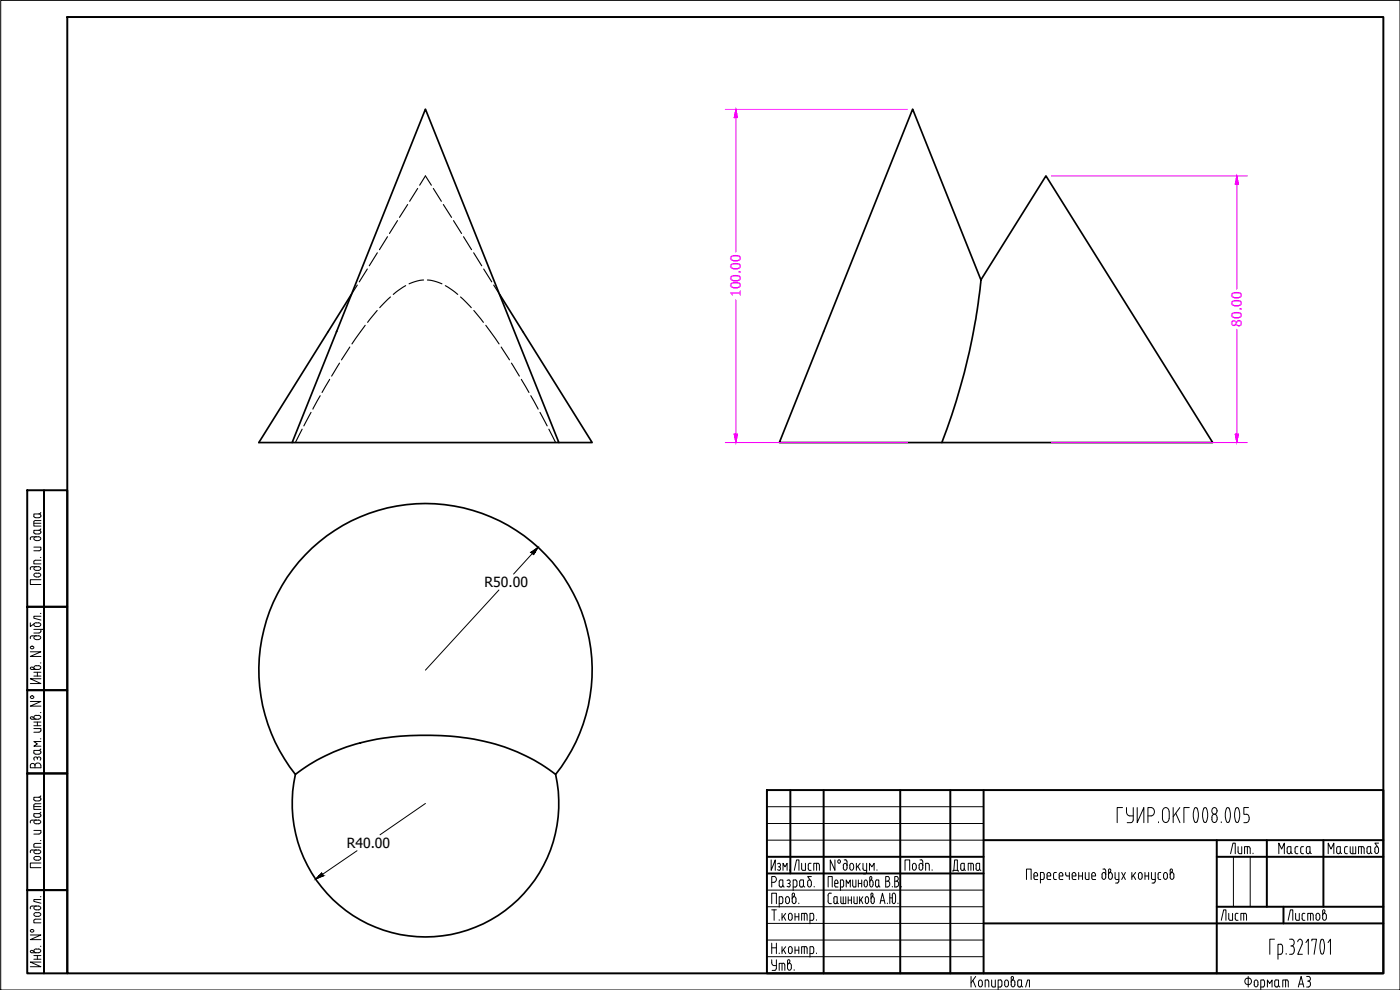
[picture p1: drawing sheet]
<svg xmlns="http://www.w3.org/2000/svg" width="420mm" height="297mm" viewBox="0 0 420 297" stroke-linecap="round" stroke-linejoin="round" font-family="sans-serif">
<defs><g id="words">
<text font-size="7.1" x="285" y="262.8">Дата</text>
<g font-size="6.6">
<text x="382.8" y="257.5">Масса</text>
<text x="397.6" y="257.5">Масштаб</text>
<text x="237.4" y="262.5">Лист</text>
<text x="365.5" y="277.3">Лист</text>
<text x="388.8" y="297.4">A3</text>
</g>
<g font-size="4.2" fill="#f0f">
<text x="222.4" y="89.1" transform="rotate(-90 222.4 89.1)">100.00</text>
<text x="372.7" y="98" transform="rotate(-90 372.7 98)">80.00</text>
</g>
<g font-size="4.2">
<text x="145.4" y="176.1">R50.00</text>
<text x="104.1" y="254.4">R40.00</text>
</g>
</g></defs>
<g fill="none" stroke="#000" stroke-width=".34">
<path d="M125.3 56.5l-2.4 3.9M125.9 55.6l1.8-2.8 1.8 2.8M130 56.5l2.5 3.9M113.2 75.8l-2.4 3.9M116.3 71l-2.4 3.9M119.3 66.2l-2.4 3.8M122.3 61.4l-2.4 3.8M133.1 61.4l2.4 3.8M136.1 66.2l2.4 3.8M139.1 71l2.4 3.9M142.2 75.8l2.4 3.9M107.2 85.5l-1.7 2.8"/>
<path d="M109.6 97.6l-4 5.6M110.2 80.7l-2.4 3.9M113.2 93.2l-2.9 3.5M117.2 89.1l-3.2 3.2M121.8 85.7l-3.8 2.6M127.1 84l-1.8 .3-2.5 .9M128.3 84l1.7 .3 2.6 .9M133.6 85.7l3.8 2.6M138.2 89.1l3.2 3.2M142.2 93.2l2.9 3.5M145.2 80.7l2.4 3.9M145.8 97.6l4 5.6"/>
<path d="M148.2 85.5l1.7 2.8M96.1 118.7l-2.2 4.1M98.9 113.8l-2.3 4M101.9 109l-2.4 3.8M105 104.1l-2.5 3.9M150.4 104.1l2.5 3.9M153.5 109l2.4 3.8M156.5 113.8l2.3 4M159.3 118.7l2.2 4.1M90.7 128.8l-2.1 4M93.3 123.7l-2.1 4.1M162.1 123.7l2.1 4.1"/>
<path d="M164.7 128.8l2.1 4"/>
</g>
<path d="M127.7 32.8l40 100h-80zM313.9 52.8l50 80h-81.2a189.5 189.5 0 0 0 11.6-47.8l.1-1zM105.5 88.3l-27.8 44.5h10M149.9 88.3l27.8 44.5h-10M294.4 84l-20.5-51.2-40 100h48.8M91.6 166.5a50 50 0 0 1 69.1-3 50 50 0 0 1 6.1 68.9 59.7 59.7 0 0 0-36-11.7 66.8 66.8 0 0 0-36.8 8l-5.4 3.7a50 50 0 0 1 3-65.9zM88.6 232.4a40 40 0 0 0 39.1 48.7 40 40 0 0 0 39.1-48.7" fill="none" stroke="#000" stroke-width=".51"/>
<g fill="none" stroke="#000" stroke-width=".59">
<path d="M20.2 5.1h395v286.9h-395zM8.2 147.1h5v35h-5zM13.2 147.1h7v35h-7zM8.2 182.1h5v25h-5zM13.2 182.1h7v25h-7zM8.2 207.1h5v25h-5zM13.2 207.1h7v25h-7zM8.2 232.1h5v35h-5zM13.2 232.1h7v35h-7zM230.2 237.1h185v54.9h-185zM237.2 237.1v25M247.2 237.1v54.9"/>
<path d="M270.2 237.1v54.9M285.2 237.1v54.9M295.2 237.1v54.9M230.2 257.1h65M295.2 252.1h120M365.2 252.1v39.9M365.2 257.1h50M380.2 252.1v20M397.2 252.1v20M8.2 267.1h5v24.9h-5zM13.2 267.1h7v24.9h-7zM230.2 262.1h65"/>
<path d="M295.2 277.1h120M365.2 272.1h50M385.2 272.1v5"/>
</g>
<g fill="none" stroke="#000" stroke-width=".3">
<path d="M.2 .1h420v296.9h-420zM10.2 157h2.1M10.7 156.2l-.5 .4v1.2h2.1M10.7 156.2h1.6M10.7 155.3h1M11.7 154.2l.5 .4M11.7 154.2h-1.5v.9l.5 .2M12.2 158.7l-.5 .4M12.2 159.5l-.5-.4h-1.5v.9l.5 .2M12.2 159.8l-.2 .3-1.3 .1M12.2 153.8l-.5 .4M12.2 154.9l-.5 .4"/>
<path d="M12.3 154.6v.3M12.3 159.5v.3M9.6 170l-.4 .2-.1 .7M9.6 161.1l-.4 .2-.1 .6M9.7 161.1h1.9M10.2 164.2h2.1v.7M10.7 168.1l-.5 .2v.9h2.1M10.7 168.1h1.6M10.9 173.1a.58 .58 0 0 1-.7-.6 .58 .58 0 0 1 .7-.6l.7 .1a.56 .56 0 0 1 .6 .5 .56 .56 0 0 1-.7 .6M10.9 170a.58 .58 0 0 0-.7 .6 .58 .58 0 0 0 .7 .5h.7a.58 .58 0 0 0 .6-.5 .58 .58 0 0 0-.7-.6h-1.8M10.9 161a.58 .58 0 0 0-.7 .6 .58 .58 0 0 0 .7 .6M10.9 173.1h.7"/>
<path d="M10.9 162.2h.7M11.5 161a.58 .58 0 0 1 .7 .6 .58 .58 0 0 1-.7 .6M12.1 167.2h.2M12.2 164.9l-.5 .4h-1.5M12.3 173.9h-3.2v1.5h3.2M9.1 195.6h3.2l-3.2 1.4h3.2M9.1 186.9v1.1l1.1-.9M9.6 190.8l-.4 .2-.1 .6M9.7 190.8h1.9M10.2 188.8h2.6l.5 .4M10.2 189.9h1.5M10.9 190.7a.58 .58 0 0 0-.7 .6 .58 .58 0 0 0 .7 .6"/>
<path d="M10.9 186.8a.58 .58 0 0 0-.7 .6 .58 .58 0 0 0 .7 .6h.7a.58 .58 0 0 0 .6-.6 .58 .58 0 0 0-.7-.6M10.9 191.9h.7M10.9 186.9h.7M11.5 190.7a.58 .58 0 0 1 .7 .6 .58 .58 0 0 1-.7 .6M12.1 198.9h.2M12.1 184.1h.2M12.2 189.5l-.5 .4M12.3 184.9h-2.1v.6l2.1 .5M12.3 188.8v.7M13.3 189.3v.5M9.1 210.5h3.2l-3.2 1.4h3.2M9.6 200.9h1.9a.56 .56 0 0 0 .7-.6 .56 .56 0 0 0-.6-.5l-.7-.1a.58 .58 0 0 0-.7 .6 .58 .58 0 0 0 .7 .6"/>
<path d="M10.2 218.6h2.1v.7M10.2 217.7h2.1M10.2 216.6h2.1M10.2 202.8h2.1M10.2 201.7h2.1M10.3 215.5l-.4-.4a.39 .39 0 0 0-.7 .1 .39 .39 0 0 0 .3 .6M10.3 200.6l-.4-.4a.39 .39 0 0 0-.7 .1 .39 .39 0 0 0 .3 .6M10.9 214.6a.58 .58 0 0 0-.7 .6 .58 .58 0 0 0 .7 .6M10.9 214.7h.7M11.2 201.7v1.1M11.2 216.6v1.1M11.5 214.6a.58 .58 0 0 1 .7 .6 .58 .58 0 0 1-.7 .6h-1.9"/>
<path d="M12.1 213.8h.2M12.2 219.3l-.2 .3-1.8 .1M12.3 203.7h-3.2l3.2 1.4h-3.2M9.1 229.6v.8h3.2v-.8M9.1 229.6a.71 .71 0 0 1 .7-.5 .71 .71 0 0 1 .7 .5 .89 .89 0 0 1 .9-.7 .89 .89 0 0 1 .8 .7M10.2 227.5l.5-.4 .5 .4M10.2 225.9l.5 .4M10.2 227.5l.1 .6M10.5 229.6v.8M11.2 227.5l.5-.4 .5 .4M11.2 227.5v.3M11.7 239.2l.5 .4"/>
<path d="M11.7 239.2h-1.5v.9l.5 .2M12.1 221.7h.2M12.2 227.5l-.1 .6M12.2 224.7l-.5 .4M12.2 225.6l-.5-.4h-1.5v.7M12.2 225.9l-.2 .3-1.3 .1M12.2 238.8l-.5 .4M12.2 239.9l-.5 .4M12.3 222.5h-2.1l1 .7-1 .7h2.1M12.3 225.6v.3M12.3 239.6v.3M9.6 255l-.4 .2-.1 .6"/>
<path d="M9.6 246.1l-.4 .2-.1 .6M9.7 246.1h1.9M10.2 249.2h2.1v.6M10.2 250.3h1.5M10.2 242h2.1M10.2 244.8l.5 .4M10.4 257.1l1.1-.2a.58 .58 0 0 1 .7 .6 .58 .58 0 0 1-.6 .6l-1.2-.2-.2-.4zM10.7 253.1l-.5 .2v.9h2.1M10.7 241.2l-.5 .4v1.3h2.1M10.7 253.1h1.6M10.7 241.2h1.6M10.7 240.3h1"/>
<path d="M10.9 255a.58 .58 0 0 0-.7 .6 .58 .58 0 0 0 .7 .5h.7a.58 .58 0 0 0 .6-.5 .58 .58 0 0 0-.7-.6h-1.8M10.9 246a.58 .58 0 0 0-.7 .6 .58 .58 0 0 0 .7 .6h.7a.58 .58 0 0 0 .6-.6 .58 .58 0 0 0-.7-.6M12.1 252.2h.2M12.2 249.8l-.5 .4M12.2 243.7l-.5 .4M12.2 244.5l-.5-.4h-1.5v.7M12.2 244.8l-.2 .3-1.3 .1M12.3 258.9h-3.2v1.4h3.2M12.3 244.5v.3M230.2 242h65M230.2 252.1h65M230.2 247.1h65"/>
<path d="M231.4 258v3.1l1.3-3.1v3.1M233.3 259.2a.54 .54 0 0 1 .9 .1 .54 .54 0 0 1-.3 .8M250.6 258v3.1l-1.4-3.1v3.1M253.1 259.7a.58 .58 0 0 1 .5-.7 .58 .58 0 0 1 .6 .7M253.1 259.7v.7M253.4 258h.4M253.8 258l.4 .5M254.2 258.5v1.9a.58 .58 0 0 1-.6 .7 .58 .58 0 0 1-.5-.7M256.2 259.7a.58 .58 0 0 0-.6-.7 .58 .58 0 0 0-.6 .7l.1 .7a.56 .56 0 0 0 .5 .7 .56 .56 0 0 0 .6-.7M256.2 259.7v.7M257 259v2.1M257.4 259.9l.7 1.2"/>
<path d="M258.1 259l-1.1 1.4M259 259v1.6l.4 .5M260.1 259v2.6M273.8 259.7a.58 .58 0 0 1 .6-.7 .58 .58 0 0 1 .6 .7v.7a.6 .6 0 0 1-.6 .7 .6 .6 0 0 1-.6-.7M273.9 259.7v.7M275.8 259.7a.58 .58 0 0 1 .6-.7 .58 .58 0 0 1 .5 .7M275.8 259.7v.7M276.1 258h.4M276.5 258l.4 .5M276.9 258.5v1.9a.58 .58 0 0 1-.5 .7 .58 .58 0 0 1-.6-.7M278.4 259l.4 .6M278.5 259h-.7v2.1"/>
<path d="M278.9 259.6v1.5M336.9 242.3h-1.6v4.5M338.1 242.3a2.41 2.41 0 0 0 .4 2.3l.6 .2h1M338.3 246.8h1.2M340.1 246l-.2 .6-.5 .2M340.1 242.3v3.8M341.3 242.3v4.5l2-4.5v4.5M344.5 244.8h1M345.5 242.3a1.28 1.28 0 0 1 1 1.3 1.28 1.28 0 0 1-1 1.2M345.5 242.3h-1v4.5M347.7 246.6v.2M350.9 243.6a1.02 1.02 0 0 0-1-1.3 1.02 1.02 0 0 0-1 1.3v2a1.02 1.02 0 0 0 1 1.2 1.02 1.02 0 0 0 1-1.3"/>
<path d="M350.9 243.6v2M352.1 242.3v4.5M352.8 244l1.3 2.8M354.1 242.3l-2 2.8M356.9 242.3h-1.6v4.5M358.5 242.6l.4-.3 .4 .3M358.5 242.5a4.6 4.6 0 0 0 .2 4.3h.2a3.3 3.3 0 0 0 .6-3.7l-.2-.6M361.3 242.6l.4-.3 .4 .3M361.3 242.5a4.6 4.6 0 0 0 .2 4.3h.2a3.3 3.3 0 0 0 .6-3.7l-.2-.6M363.7 245.3a.81 .81 0 0 1 .8-1 .81 .81 0 0 1 .8 1M363.7 245.8a.81 .81 0 0 0 .8 1 .81 .81 0 0 0 .8-1M363.7 245.3v.5"/>
<path d="M363.9 242.6a.93 .93 0 0 1 1.4 .3 .93 .93 0 0 1-.5 1.3 .94 .94 0 0 1-1.1-.5 .94 .94 0 0 1 .2-1.1zM365.3 245.3v.5M366.5 246.6v.2M368.1 242.6l.4-.3 .4 .3M368.1 242.5a4.6 4.6 0 0 0 .2 4.3l.6-.3M368.9 242.5l.4 1.7-.4 2.3M369.3 256.1l.7-3.1h.7v3.1M370.2 257.1v15M370.9 242.6l.4-.3 .4 .3M370.9 242.5l-.4 1.7 .4 2.3M371.6 255.6l.4 .5M371.6 254v1.6"/>
<path d="M371.7 242.5a4.6 4.6 0 0 1-.3 4.3l-.5-.3M372.7 254v2.1h-.7M373.3 246.8h.8M374.1 244.3a.91 .91 0 0 1 .8 1M374.4 254v2.1M374.7 242.3h-1.4v2h.8M374.9 245.8a.91 .91 0 0 1-.8 1M374.9 245.3v.5M375.2 254.6l-.4-.6h-1.3v2.1M375.2 254.6v1.5M375.2 257.1v15M376 256v.1"/>
<path d="M9.6 271.9l-.4 .1-.1 .7M10.7 275.8l-.5 .2v.9h2.1M10.7 275.8h1.6M10.9 273.8a.58 .58 0 0 0-.7 .6 .58 .58 0 0 0 .7 .5h.7a.58 .58 0 0 0 .6-.5 .58 .58 0 0 0-.7-.6M10.9 271.9a.58 .58 0 0 0-.7 .5 .58 .58 0 0 0 .7 .6h.7a.58 .58 0 0 0 .6-.6 .58 .58 0 0 0-.7-.5h-1.8M10.9 273.8h.7M12.1 269.1h.2M12.3 269.9h-2.1v.6l2.1 .5M230.2 277.1h65M230.2 272.1h65M230.2 267.1h65M231.6 271.1v-3.1h1.4v3.1"/>
<path d="M231.6 273h1.4M231.6 264.7h.7M232.3 263a.89 .89 0 0 1 .7 .8 .89 .89 0 0 1-.7 .9M232.3 263h-.7v3.1M232.3 273v3.1M233.3 260.9l.5 .2M233.6 260.1h.3M233.8 271.1h.7l.4-.2v-1.4l-.2-.4h-.9v3.1M233.8 276v.1M233.9 260.1l.3 .5-.3 .5M234 264.1l1-.1v1.6l-.5 .5a.51 .51 0 0 1-.7-.5zM234.7 274.1v2"/>
<path d="M235 265.6l.4 .5M235 261.1v-2.1l.6 1.1 .6-1.1v2.1M235.1 274.9l.7 1.2M235.8 269.7a.58 .58 0 0 1 .5-.7 .58 .58 0 0 1 .6 .7M235.8 270.4a.58 .58 0 0 0 .5 .7 .58 .58 0 0 0 .6-.7M235.8 269.7v.8M235.8 274.1l-1.1 1.3M236.2 265.9l.6 .2M236.5 265.1h.3M236.6 274.7a.58 .58 0 0 1 .6-.7 .58 .58 0 0 1 .5 .7M236.6 274.7v.7M236.7 264l.5 .5-.5 .6 .4 .2v.6l-.4 .2"/>
<path d="M236.9 269.7v.8M237.7 269.7a.58 .58 0 0 1 .6-.7 .58 .58 0 0 1 .6 .7v.8M237.7 270.4a.58 .58 0 0 0 .6 .7 .58 .58 0 0 0 .6-.7M237.7 268.4v2.1M237.7 268.4a.38 .38 0 0 1 .5-.4 .38 .38 0 0 1 .2 .6l-.4 .6M237.7 274.7v.7a.58 .58 0 0 1-.5 .7 .58 .58 0 0 1-.6-.7M238.6 274.1v2M238.6 275.1h1.1M238.8 264h-.8v3.2M239.1 265.6l-.2 .5h-.9M239.2 264.6v1M239.7 271v.1"/>
<path d="M239.7 274.1v2M240 264.6l.2 1.5h.7l.2-.5M240.4 264h.7v1.6l.4 .5M241.4 274.1v2M241.8 274l.4 .5M241.8 274.1h-1.2v2M242.2 274.6v1.5M242.4 264.7v.8M243.5 264.7v.7a.58 .58 0 0 1-.6 .7 .58 .58 0 0 1-.5-.7M243.8 274l.4 .5M243.8 274.1h-.7v3.1M244.2 275.6l-.2 .5h-.9"/>
<path d="M244.2 274.6v1M244.3 266v.1M245 276v.1M248.5 270.3l.3 .8h.7M248.5 266.1v-3.1h1.3v3.1M248.5 268.8v1.6M249.1 268l-.4 .2-.2 .5M249.1 268h.4M250.2 269.5l.2-.4h.8v1.5l.4 .5M250.2 270.6a.48 .48 0 0 0 .7 .5M250.3 269.6v1M250.5 264.7a.52 .52 0 0 1 .5-.7 .52 .52 0 0 1 .5 .7"/>
<path d="M250.5 264.7v1.2l.3 .2M250.9 266.1h.6M251.2 270.6l-.4 .5M251.5 264.7v.4h-1M252.2 266.1h.6l.3-.2 .1-1.4-.3-.5h-.7v3.2M252.3 269.1v1.5l.4 .5h1.1v-2M253.1 269.1v2M254 266.1v-2.1l.6 1.1 .6-1.1v2.1M254.6 269.1v2M254.6 270.1h.9M255.5 269.1v2M255.9 264v1.6l.4 .5h.6v-2.1"/>
<path d="M256.3 269.1v1.5M257.3 269.1v2h-.9l-.2-.5M257.6 265.1h1M257.6 264v2.1M258 269.1v2M258.4 269.9l.6 1.2M258.6 264v2.1M259 269.1l-1 1.4M259.1 262.2h.6M259.3 264.7a.52 .52 0 0 1 .5-.7 .52 .52 0 0 1 .5 .7M259.3 264.7v.7a.52 .52 0 0 0 .5 .7 .52 .52 0 0 0 .5-.7v-.7M259.4 261.1h.7"/>
<path d="M259.7 269.7a.52 .52 0 0 1 .5-.7 .52 .52 0 0 1 .4 .7M259.7 270.4a.52 .52 0 0 0 .5 .7 .52 .52 0 0 0 .4-.7M259.7 269.7v.8M260.1 261.6l-.4 .6M260.7 269.7v.8M260.9 261.1v-2.1l.8 1.1 .6-1.1v2.1M261 264.7a.52 .52 0 0 1 .5-.7 .52 .52 0 0 1 .5 .7M261.3 264.2l.3-.6-.2-.6-.3 .2-.1 2.2a.52 .52 0 0 0 .5 .7 .52 .52 0 0 0 .5-.7M261.4 268.4l.2-.4 .4 .2-.4 1M261.4 269.7a.52 .52 0 0 1 .5-.7 .52 .52 0 0 1 .5 .7v.8M261.4 270.4a.52 .52 0 0 0 .5 .7 .52 .52 0 0 0 .5-.7M261.4 268.4v2.1"/>
<path d="M262 264.7v.8M262.9 264.1l.8-.1v1.6l-.3 .5-.6-.2zM263.2 261v.1M263.7 265.6l.4 .5M264.1 271.1l.7-3.1 .8 3.1M264.4 270.2h.9M265.8 263h.6a.72 .72 0 0 1 .5 .7 .72 .72 0 0 1-.5 .7 .92 .92 0 0 1 .6 .8 .92 .92 0 0 1-.6 .9h-.6zM265.8 264.4h.6M266.3 271v.1M267 268v3.1M267 269.4h.8M267.8 270.4a.52 .52 0 0 0 .4 .7 .52 .52 0 0 0 .5-.7"/>
<path d="M267.8 270.5v-1.8a.52 .52 0 0 1 .4-.7 .52 .52 0 0 1 .5 .7l.1 1.8M267.8 266v.1M268.5 263h.6a.72 .72 0 0 1 .5 .7 .72 .72 0 0 1-.5 .7 .92 .92 0 0 1 .6 .8 .92 .92 0 0 1-.6 .9h-.6zM268.5 264.4h.6M269.5 271v.1M270.5 266v.1M271.6 261.1v-3.1h1.4v3.1M279.7 261v.1M308.1 263.9v-3.1h1.4v3.1M310.3 262.5a.58 .58 0 0 1 .5-.7 .58 .58 0 0 1 .6 .7M310.3 262.5l.2 1.3 .9 .1M311.4 262.5v.3h-1.1"/>
<path d="M313.4 262.3l-.2-.5h-.9v3.2M313.4 263.4l-.2 .4-.9 .1M313.4 262.3v1.1M314.2 262.5a.58 .58 0 0 1 .6-.7 .58 .58 0 0 1 .5 .7M314.2 262.5l.2 1.3 .9 .1M315.3 262.5v.3h-1.1M317 261.8h-.6l-.2 .5v1.3l.8 .3M317.8 263.4l.2 .4 1 .1M317.8 262.5a.58 .58 0 0 1 .6-.7 .58 .58 0 0 1 .6 .7M317.9 262.5v.9M319 262.5v.3h-1.1M319.8 261.8l.2 1h.9"/>
<path d="M320.9 261.8v2.1M321.7 262.5a.58 .58 0 0 1 .6-.7 .58 .58 0 0 1 .6 .7M321.8 262.5l.2 1.3 .9 .1M322.9 262.5v.3h-1.1M323.7 262.8h1.2M323.7 261.8v2.1M324.9 261.8v2.1M325.7 261.8v1.6l.4 .5h.7v-2.1M327.6 262.5a.58 .58 0 0 1 .6-.7 .58 .58 0 0 1 .6 .7M327.7 262.5l.2 1.3 .9 .1M328.8 262.5v.3h-1.1M330.7 262.5a.58 .58 0 0 1 .6-.7 .58 .58 0 0 1 .6 .7"/>
<path d="M330.7 263.2a.58 .58 0 0 0 .6 .6 .58 .58 0 0 0 .6-.6M330.8 262.5v.7M331 260.8h.6l.2 .4M331.9 261.3v1.9M332.7 262.5a.58 .58 0 0 1 .5-.7 .58 .58 0 0 1 .6 .7M332.7 263.2a.58 .58 0 0 0 .5 .6 .58 .58 0 0 0 .6-.6M333 261.9l.3-.4a.4 .4 0 0 0 0-.6 .4 .4 0 0 0-.6 .1v2.2M333.8 262.5v.7M334.6 261.8l.1 1.8 .3 .3h.8M335.8 261.8l-.1 2.8-.9 .4M336.6 261.8l1.1 2.1M337.7 261.8l-1.1 2.1"/>
<path d="M339.7 261.8v2.1M340.1 262.7l.7 1.2M340.8 261.8l-1.1 1.4M341.6 262.5a.58 .58 0 0 1 .6-.7 .58 .58 0 0 1 .6 .7M341.6 263.2a.58 .58 0 0 0 .6 .6 .58 .58 0 0 0 .6-.6M341.7 262.5v.7M342.8 262.5v.7M343.6 262.8h1.1M343.6 261.8v2.1M344.7 261.8v2.1M345.6 261.8v1.8l.4 .3h.7M346.7 264.4l-.2 .4-.8 .2"/>
<path d="M346.7 261.8v2.6M348.4 261.8h-.6l-.2 .5v1.3l.8 .3M349.2 262.5a.58 .58 0 0 1 .6-.7 .58 .58 0 0 1 .6 .7M349.2 263.2a.58 .58 0 0 0 .6 .6 .58 .58 0 0 0 .6-.6M349.2 262.5v.7M350.4 262.5v.7M351.2 262.5a.58 .58 0 0 1 .5-.7 .58 .58 0 0 1 .6 .7M351.2 263.2a.58 .58 0 0 0 .5 .6 .58 .58 0 0 0 .6-.6M351.2 261.2a.38 .38 0 0 1 .4-.5 .38 .38 0 0 1 .3 .6l-.1 .2M351.2 261.2v2M351.8 261.5l-.4 .4M352.3 262.5v.7"/>
<path d="M386.6 276.1l.7-3.1h.7v3.1M388.8 274.1v1.5M389.9 274.1v2h-.9l-.2-.5M390.8 275.6l.2 .5h.6M391.2 274l-.4 .3v1.3M391.2 274.1h.4M393.3 274.1v2M393.7 274l.4 .5M393.7 274.1h-1.2v2M394.1 274.6v1.5M394.9 274.7a.58 .58 0 0 1 .6-.7 .58 .58 0 0 1 .6 .7M395 274.7l-.1 .7a.58 .58 0 0 0 .6 .7 .58 .58 0 0 0 .6-.7"/>
<path d="M396.1 274.7v.7M396.9 274.7a.58 .58 0 0 1 .6-.7 .58 .58 0 0 1 .6 .7M396.9 273.4a.38 .38 0 0 1 .5-.4 .38 .38 0 0 1 .2 .5l-.1 .2M397 273.4v2M397.6 273.8l-.4 .4M398.1 274.7v.7a.58 .58 0 0 1-.6 .7 .58 .58 0 0 1-.6-.7M9.1 280.5h3.2l-3.2 1.4h3.2M9.6 285.9h1.9a.56 .56 0 0 0 .7-.6 .56 .56 0 0 0-.6-.5l-.7-.1a.58 .58 0 0 0-.7 .6 .58 .58 0 0 0 .7 .6M10.2 287.8h2.1M10.2 286.7h2.1M10.3 285.6l-.4-.4a.39 .39 0 0 0-.7 .1 .39 .39 0 0 0 .3 .6M11.2 286.7v1.1"/>
<path d="M12.1 283.9h.2M12.3 288.7h-3.2l3.2 1.4h-3.2M230.2 287h65M230.2 282.1h65M231.6 288v.8a.8 .8 0 0 0 .7 .9M231.6 283v3.1M231.6 284.4h1.4M231.7 291.2h.9M232.3 289.7h.7M233 290.6l-.4 .5M233 283v3.1M233 288v2.6"/>
<path d="M233.8 285.9v.2M234.7 284v2.1M234.7 289v2.2M235.1 289l.3 .3 .1 1.9M235.1 289h-1.3v2.2M235.1 284.9l.7 1.2M235.8 284l-1.1 1.4M236.6 284.7a.58 .58 0 0 1 .6-.7 .58 .58 0 0 1 .5 .7v.7a.58 .58 0 0 1-.5 .7 .58 .58 0 0 1-.6-.7M236.6 284.7v.7M237 288.7a.39 .39 0 0 0-.1-.7 .39 .39 0 0 0-.6 .4v2a.58 .58 0 0 0 .6 .7 .58 .58 0 0 0 .6-.7v-.7a.58 .58 0 0 0-.6-.7 .58 .58 0 0 0-.6 .7M237 288.7l-.4 .5M238.3 290.9v.3"/>
<path d="M238.6 284v2.1M238.6 285.1h1.1M239.7 284v2.1M241.4 284v2.1M241.8 284l.4 .5M241.8 284h-1.2v2.1M242.2 284.6v1.5M243.8 284l.4 .5M243.8 284h-.7v3.2M244.2 285.6l-.2 .4-.9 .1M244.2 284.6v1M245 285.9v.2"/>
<path d="M291.4 293v3.1M292 294.2l.8 1.9M292.8 293l-1.4 1.9M293.7 294.7a.58 .58 0 0 1 .5-.7 .58 .58 0 0 1 .6 .7M293.7 295.4a.58 .58 0 0 0 .5 .7 .58 .58 0 0 0 .6-.7M293.7 294.8v.6M294.8 294.8v.6M296.3 294l.4 .5M296.3 294h-.6v2.1M296.8 294.5v1.6M297.6 294l.1 1.8 .3 .3h.7v-2.1M300.2 294l.5 .5"/>
<path d="M300.3 294h-.7v3M300.7 295.6l-.2 .4-.9 .1M300.7 294.5v1.1M301.5 294.7a.58 .58 0 0 1 .6-.7 .58 .58 0 0 1 .5 .7M301.5 295.4a.58 .58 0 0 0 .6 .7 .58 .58 0 0 0 .5-.7M301.5 294.8v.6M302.6 294.8v.6M303.4 294.7a.58 .58 0 0 1 .6-.7 .58 .58 0 0 1 .6 .7M303.4 295.4a.58 .58 0 0 0 .6 .7 .58 .58 0 0 0 .6-.7M303.4 293.4a.38 .38 0 0 1 .5-.4 .38 .38 0 0 1 .2 .6l-.4 .6M303.5 293.4v2M304.6 294.8v.6"/>
<path d="M305.4 294.5l.1 1.3 .3 .3M305.8 294l-.4 .5M305.9 294h.7v1.6M305.9 296.1h.3M306.5 295.6l.4 .5M306.5 295.6l-.4 .5M307.8 296.1l.6-2.1h.5v2.1M374.4 295.4h.4M374.6 293v3.1M374.8 293.5a.97 .97 0 0 1 .8 .9 .97 .97 0 0 1-.8 1M374.8 293.5a.96 .96 0 0 0-1.2 .7 .96 .96 0 0 0 .8 1.2M376.4 294.7a.58 .58 0 0 1 .6-.7 .58 .58 0 0 1 .5 .7"/>
<path d="M376.4 295.4a.58 .58 0 0 0 .6 .7 .58 .58 0 0 0 .5-.7M376.4 294.8v.6M377.5 294.8v.6M378.4 296.1h.7M379.1 294l.4 .5M379.1 294h-.7v3M379.5 294.5l-.1 1.3-.3 .3M380.4 296.1v-2.1l.6 1.1 .8-1.1v2.1M382.5 281.8h-1.4v4.5M382.6 294.5v1.3l.4 .3M383 294l-.4 .5M383 294h.7v1.6"/>
<path d="M383 296.1h.3M383.7 295.6l-.4 .5M383.7 295.6l.4 .5M384.9 284l-.3-.7h-1.1v4.5M384.9 285.5l-.3 .7-1.1 .1M384.9 284v1.6M385.8 294v2.1M386 286.1v.2M386.2 294l.4 .5M386.2 294h-1.2v2.1M387 281.8h.7a1.06 1.06 0 0 1 .7 1 1.06 1.06 0 0 1-.7 1 1.14 1.14 0 0 1 .8 1.5M387.4 283.8h.3"/>
<path d="M388.4 285.3a.89 .89 0 0 1-.7 1h-.7M389.5 282.6a.77 .77 0 0 1 1-.7 .77 .77 0 0 1 .3 1.2l-1.3 3.2h1.4M391.9 282.8l.7-1v4.5M393.7 282.3v-.5h1.4l-.7 4.5M397.2 282l.3 1.7-.3 2.3M397.2 282l-.4-.2a3.3 3.3 0 0 0-.5 3.7l.4 .8 .5-.3M398.6 282.8l.7-1v4.5"/>
<circle cx="9.6" cy="194.3" r=".48"/>
<circle cx="9.6" cy="209.2" r=".48"/>
<circle cx="251.7" cy="258.5" r=".48"/>
<circle cx="9.6" cy="279.4" r=".48"/>
</g>
<path d="M217.7 32.8h54.6M220.9 32.8l.4 2.5h-1zM220.9 32.8v42.8M315.6 52.8h58.8M371.2 52.8l.5 2.5h-1zM371.2 52.8v34M220.9 89.9v42.9M371.2 98.8v34M217.7 132.8h54.6M220.3 130.2h1l-.4 2.6zM315.6 132.8h58.8M370.7 130.2h1l-.5 2.6z" fill="none" stroke="#f0f" stroke-width=".3"/>
<g fill="#f0f" stroke="#f0f" stroke-width=".3">
<path d="M371.2 52.8l.5 2.5h-1z"/>
<path d="M370.7 130.2h1l-.5 2.6z"/>
<path d="M220.9 32.8l.4 2.5h-1z"/>
<path d="M220.3 130.2h1l-.4 2.6z"/>
</g>
<path d="M149.7 177l-22 24.1M159.4 165.7l2.1-1.5-1.4 2.2zM161.5 164.2l-7.4 8M107.1 255.3l-12.4 8.5M127.7 241.1l-13.7 9.4M96.5 261.9l.6 .8-2.4 1.1z" fill="none" stroke="#000" stroke-width=".3"/>
<g fill="#000" stroke="#000" stroke-width=".3">
<path d="M159.4 165.7l2.1-1.5-.9 1.5zM159.4 165.7l.7 .7 .5-.7z"/>
<path d="M96.5 261.9l.6 .8h-1.4zM95.7 262.7l-1 1.1 2.4-1.1z"/>
</g>
<use href="#words"/>
</svg>
